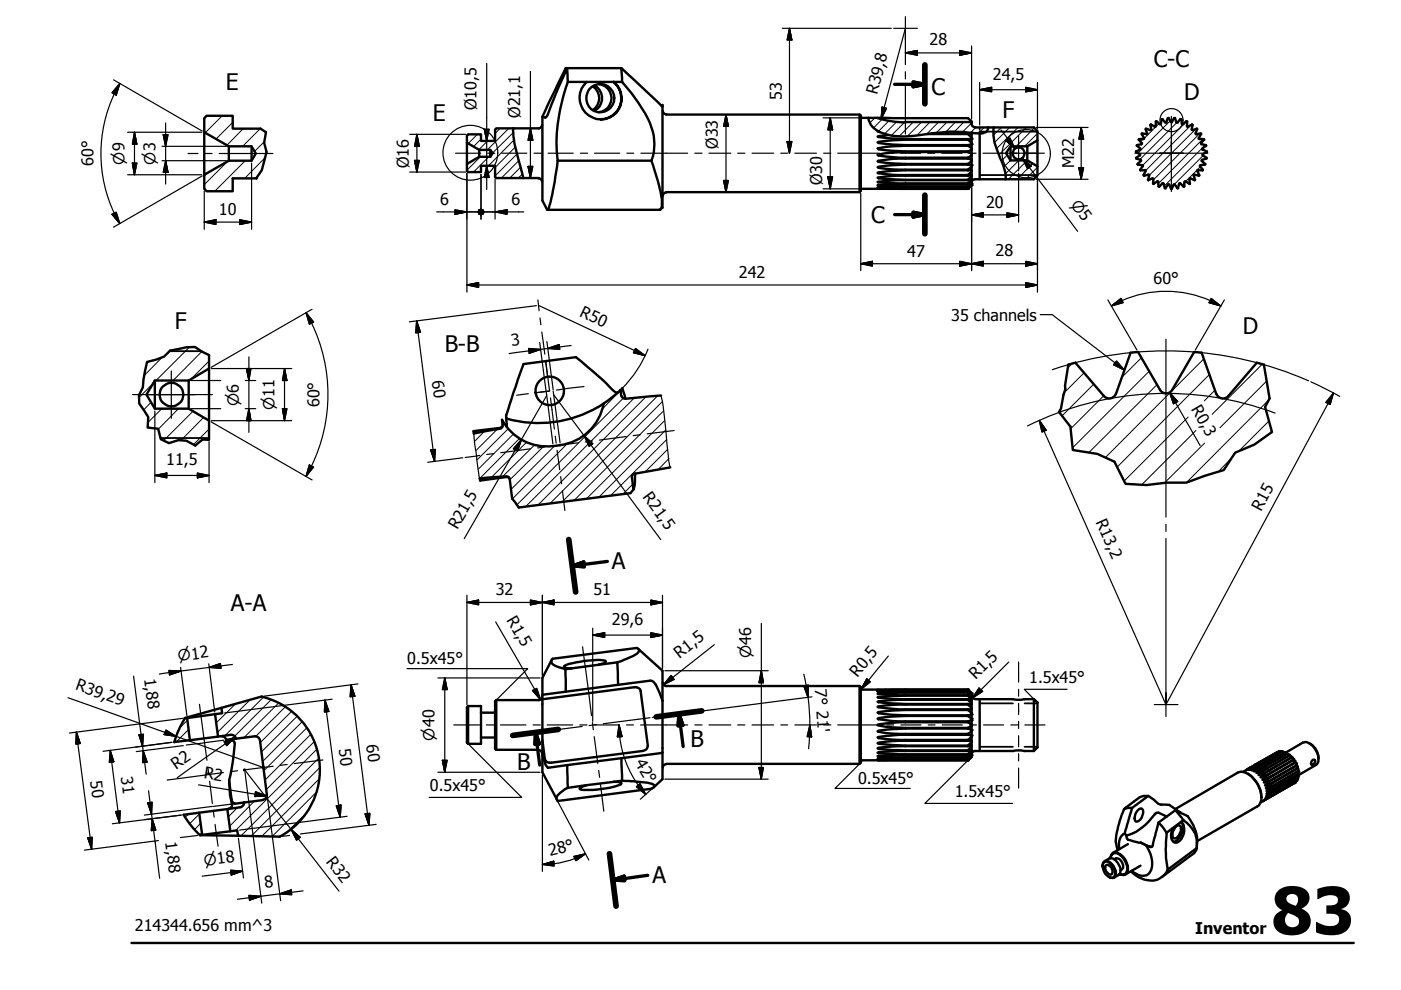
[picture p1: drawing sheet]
<svg xmlns="http://www.w3.org/2000/svg" width="297mm" height="210mm" viewBox="0 0 297 210" stroke-linecap="round" stroke-linejoin="round" font-family="sans-serif">
<defs><g id="words">
<text font-size="13.8" x="269.6" y="198.1">83</text>
<g font-size="4.8">
<text x="244.6" y="14.2">C-C</text>
<text x="47.9" y="19.1">E</text>
<text x="197.5" y="20.2">C</text>
<text x="251.1" y="21.2">D</text>
<text x="91.8" y="25.6">E</text>
<text x="212.5" y="25">F</text>
<text x="184.7" y="47.3">C</text>
<text x="37.1" y="69.8">F</text>
<text x="263.5" y="70.9">D</text>
<text x="94.3" y="74.6">B-B</text>
<text x="129.7" y="120.6">A</text>
<text x="49" y="129.5">A-A</text>
<text x="146.4" y="158.4">B</text>
<text x="109.7" y="163.2">B</text>
<text x="138.4" y="187.2">A</text>
</g>
<g font-size="3.4">
<text x="197.1" y="9.6">28</text>
<text x="210.5" y="16.9">24,5</text>
<text x="101" y="23.3" transform="rotate(-90 101 23.3)">Ø10,5</text>
<text x="165.8" y="21.1" transform="rotate(-90 165.8 21.1)">53</text>
<text x="186" y="20.1" transform="rotate(-75 186 20.1)">R39,8</text>
<text x="110.3" y="25" transform="rotate(-90 110.3 25)">Ø21,1</text>
<text x="19.8" y="35.2" transform="rotate(-90 19.8 35.2)">60°</text>
<text x="86.7" y="35.6" transform="rotate(-90 86.7 35.6)">Ø16</text>
<text x="152.2" y="31.6" transform="rotate(-90 152.2 31.6)">Ø33</text>
<text x="227.7" y="35.7" transform="rotate(-90 227.7 35.7)">M22</text>
<text x="174.3" y="39.2" transform="rotate(-90 174.3 39.2)">Ø30</text>
<text x="46.4" y="45.5">10</text>
<text x="93.3" y="43.4">6</text>
<text x="108.5" y="43.4">6</text>
<text x="209.1" y="44">20</text>
<text x="156.7" y="58.9">242</text>
<text x="192.3" y="54.4">47</text>
<text x="211.1" y="54.3">28</text>
<text x="244.5" y="60.2">60°</text>
<text x="122.7" y="67" transform="rotate(25 122.7 67)">R50</text>
<text x="201.7" y="68">35 channels</text>
<text x="108.5" y="73.3" transform="rotate(-7 108.5 73.3)">3</text>
<text x="91.6" y="80.9" transform="rotate(83 91.6 80.9)">60</text>
<text x="67.8" y="86.3" transform="rotate(-90 67.8 86.3)">60°</text>
<text x="252.5" y="86.7" transform="rotate(60 252.5 86.7)">R0,3</text>
<text x="35.2" y="98.7">11,5</text>
<text x="136.1" y="105.4" transform="rotate(54 136.1 105.4)">R21,5</text>
<text x="97" y="112.4" transform="rotate(-60 97 112.4)">R21,5</text>
<text x="232.3" y="110.6" transform="rotate(66 232.3 110.6)">R13,2</text>
<text x="267.4" y="108.5" transform="rotate(-62 267.4 108.5)">R15</text>
<text x="105.1" y="126.1">32</text>
<text x="107.3" y="131.4" transform="rotate(60 107.3 131.4)">R1,5</text>
<text x="125.9" y="126.1">51</text>
<text x="129.7" y="132.6">29,6</text>
<text x="30.5" y="143.9" transform="rotate(83 30.5 143.9)">1,88</text>
<text x="86.3" y="140.8">0.5x45°</text>
<text x="144.1" y="139.7" transform="rotate(-38 144.1 139.7)">R1,5</text>
<text x="181.8" y="143.7" transform="rotate(-51 181.8 143.7)">R0,5</text>
<text x="15.9" y="146.1" transform="rotate(20 15.9 146.1)">R39,29</text>
<text x="172.8" y="146.1" transform="rotate(86 172.8 146.1)">7°21'</text>
<text x="206.9" y="144.2" transform="rotate(-45 206.9 144.2)">R1,5</text>
<text x="218.2" y="144.8">1.5x45°</text>
<text x="71.8" y="158.8" transform="rotate(83 71.8 158.8)">50</text>
<text x="77.7" y="158" transform="rotate(83 77.7 158)">60</text>
<text x="134.6" y="161.8" transform="rotate(59 134.6 161.8)">42°</text>
<text x="19.1" y="165.6" transform="rotate(83 19.1 165.6)">50</text>
<text x="25.7" y="164.8" transform="rotate(83 25.7 164.8)">31</text>
<text x="37.3" y="163.2" transform="rotate(-35 37.3 163.2)">R2</text>
<text x="43.1" y="165" transform="rotate(9 43.1 165)">R2</text>
<text x="91.1" y="167.7">0.5x45°</text>
<text x="181.9" y="166.3">0.5x45°</text>
<text x="202.4" y="169">1.5x45°</text>
<text x="35.1" y="178.6" transform="rotate(83 35.1 178.6)">1,88</text>
<text x="69" y="182.7" transform="rotate(52 69 182.7)">R32</text>
<text x="116.6" y="181.5" transform="rotate(-14 116.6 181.5)">28°</text>
<text x="56.2" y="188.3" transform="rotate(-7 56.2 188.3)">8</text>
<text x="28.6" y="197.4">214344.656 mm^3</text>
<text x="253.4" y="198.1">Inventor</text>
</g>
<g font-size="3.2">
<text x="26.4" y="34.9" transform="rotate(-90 26.4 34.9)">⌀9</text>
<text x="33" y="34.9" transform="rotate(-90 33 34.9)">⌀3</text>
<text x="226.9" y="43.4" transform="rotate(53 226.9 43.4)">⌀5</text>
<text x="50.6" y="86" transform="rotate(-90 50.6 86)">⌀6</text>
<text x="58.2" y="87" transform="rotate(-90 58.2 87)">⌀11</text>
<text x="37.8" y="140.2" transform="rotate(-7 37.8 140.2)">⌀12</text>
<text x="159.3" y="139.5" transform="rotate(-90 159.3 139.5)">⌀46</text>
<text x="92.1" y="157" transform="rotate(-90 92.1 157)">⌀40</text>
<text x="43.4" y="183.6" transform="rotate(-7 43.4 183.6)">⌀18</text>
</g>
</g></defs>
<!-- layer: Visible (ISO) -->
<g fill="none" stroke="#000" stroke-width=".51">
<path d="M120.4 17.4a37.6 37.6 0 0 0-2.2 16.7M120.4 17.4h11.5M124.4 17.4a4.5 4.5 0 0 0 .4 7.1 4.5 4.5 0 0 0 6.8-2.2 4.5 4.5 0 0 0-1.5-4.9 4.5 4.5 0 0 1 1.4 4.9 4.5 4.5 0 0 1-4.1 3M125.7 18.3a3 3 0 0 1 0 5M126 18.1a3 3 0 0 1 1.7 2.7 3 3 0 0 1-1.7 2.7M127 17.8a3 3 0 0 1 2.7 3 3 3 0 0 1-2.7 3M131.8 14.4h-11.8l-5 10.3 .7 .2 .4-.5 1.8-4.6 2.4-5.4 .1 3M131.9 17.4a32.7 32.7 0 0 1 6.2 9.6 10.1 10.1 0 0 1 0 7.1M131.9 17.4l-.1-3 8.7 8.2M43.3 28v9.1M48.5 31v3.1M53.3 31v3.1"/>
<path d="M55.2 27.3h-5.9v-2.8h-5.5l-.5 .6v2.9l5.2 3h4.8l.9 1.5-.9 1.6h-4.8l-5.2 3v2.9l.5 .5h5.5v-2.7h5.1M99 30.3v4.5M101.6 31.8v1.4M103.9 31.8v1.4M108.8 27.2h-3.6l-.2 .3v2.4h-3v-1.4h-2.7l-.3 .2v1.6l2.6 1.5h2.3l.6 .7-.6 .7h-2.3l-2.6 1.6v1.4l.3 .3h2.7v-1.3h3v2.4l.2 .2h9M108.8 27.2v.5a45.8 45.8 0 0 0 2.1 9.7v.4M114.2 37.8a.73 .73 0 0 1 .7 .7M114.9 26.5a.73 .73 0 0 1-.7 .7h-5.4M115 24.7v17.8l1 2 .4-.5 .7-2.8 1.1-7.1M118.2 34.1h19.9M138.1 34.1l.7 2.1a20.8 20.8 0 0 1 1.5 7.6 .65 .65 0 0 1-.5 .7h-23.7M140.2 22.4l.3-.1v21.7l-.5 .4"/>
<path d="M140.5 23.5a.73 .73 0 0 0 .8 .7M141.2 24.3h41M182.2 24.3l.3 .2v16l-.3 .2zM182.5 24.8l.2 .2M182.8 25l22.4 .1 .8 .8M184.1 25a4 4 0 0 0 3.2 3.3 18.1 18.1 0 0 0 9.3 .1 29.5 29.5 0 0 1 9.8-.2 3.1 3.1 0 0 0 2.9-.5l.2-.7M186.1 25a19.9 19.9 0 0 0 5.9 .9M186.1 27.8v.1l.3 .1M188.3 28.6l-2.2 .4 3.1 .4 2.8 .1h13.2M192 25.9h14a.84 .84 0 0 0 .7 1.1M192 39.5l-5.9 .2 1.7 .1h17.4M192 39.5h13.2"/>
<path d="M196.6 28.4h8.6M197.5 28.3h7.7M205.2 29.6h-13.2l-4.2 .3-1.7 .3 1.7 .3 4.2 .3h13.2M205.2 30.9h-13.2l-4.2 .3-1.7 .3 .2 .2 1.5 .1 4.2 .3h13.2M205.2 32.2h-13.2l-4.2 .3-1.7 .3 .2 .2 4.3 .4h14.6M205.2 33.6h-14.6l-1.4 .1-3.1 .5 1.7 .3 4.2 .3h13.2M205.2 34.9h-13.2l-4.2 .3-1.7 .3 1.7 .3 2.8 .2h14.6M205.2 37.2h-14.6l-4.5 .5 1.7 .2 4.2 .2h13.2M205.2 38.2h-14.6l-4.5 .4 4.5 .3h14.6M205.2 39h-13.2l-5.9 .3 5.9 .2M205.2 39.9l-19.1 .1h5.9M205.2 28.3v.1"/>
<path d="M205.2 29.5v.1M205.2 30.8v.1M205.2 32.1v.1M205.2 33.4v.2M205.2 34.8v.1M205.2 36v.1M205.2 37.1v.1M205.2 38.1v.1M205.2 38.9v.1M205.2 39.8v.1M205.2 28.3l.8 .1M205.2 28.4l.8 .8"/>
<path d="M205.2 29.6l.8 .7M205.2 30.9l.8 .5M205.2 32.2l.8 .4M205.2 33.6l.8 .2M205.2 34.9l.8 .1M206 28.2v.2M206 36.1h-14l-4.2 .3-1.7 .3 4.5 .4h14.6M206 28.4v10.9l-.8 .7h-22.4M206 29.4l-.8 .1M206 30.6l-.8 .2M206 31.8l-.8 .3M206 33l-.8 .4"/>
<path d="M206 34.2l-.8 .6M206 35.3l-.8 .7M206 36.4l-.8 .7M206 37.1l-.8 .1M206 37.3l-.8 .8M206 37.9l-.8 .3M206 38.1l-.8 .8M206 38.5l-.8 .5M206 38.6l-.8 .9M206 39l-.8 .5M206 39.1l-.8 .7M206 39.2l-.8 .7"/>
<path d="M206.7 38a.73 .73 0 0 0-.7 .7M206.8 27h12.4l.8 .8v2l-2.2 1.2h-3.6l-.9 1.5 .9 1.5h3.6l2.2 1.3v1.9l-.8 .8h-12.4M207.7 28.3v9.7M210.7 27l-.1 1a13.2 13.2 0 0 0 1.7 6.1l.8 2.3 .1 1.6M214.2 31v3M217.8 31v3M220 29.8v5.5M240.9 32.2l.8 .5M240.9 33.6l1 .4-.7 .8M241 30.9l.8 .7-.1 .2M241.2 34.8v.1M241.2 34.9l1 .1 .1 .3"/>
<path d="M241.5 29.5l-.1 .1 .7 .9-1.1 .3v.1M241.7 32.7v.3M241.7 32.9l-.8 .5v.2M241.7 36l.1 .2M241.7 31.7l-.8 .4v.2M241.8 36.1h.9M242.3 35.3l-.6 .7M242.4 29.4l-.9 .1M242.7 36l.2 .3M242.9 27.4l.3 .8M242.9 36.3l-.5 .8M243 27.3l-.1 .1"/>
<path d="M243 27.3l.8 .3M243.1 28.4l-1-.1v.1l.5 .8-.2 .3M243.3 28.3l-.2 .2M243.4 38.1l.1 .1M243.5 37l.1 .2M243.5 37.1l-1 .2-.1-.2M243.6 37.2l-.2 .9M243.9 26.5l.1-.1 .8 .4M243.9 26.5l.2 .9-.2 .2M244.3 37.8l.2 .2M244.3 37.8l-.8 .4M244.5 38.9l.1 .1"/>
<path d="M244.5 38v.9M245 25.8v.9l-.2 .2M245.2 25.7l.7 .6M245.2 25.7l-.2 .1M245.4 38.5l-.8 .5M245.4 38.5l.2 .1M245.6 38.6v.9M245.7 39.5l.1 .1M245.8 39.5l.8-.7 .4 1M246.4 25.2l.6 .7M246.5 25.2l-.2 .1-.2 1h-.2M247 39.9h.1"/>
<path d="M247.3 25.9l-.2 .1M247.6 25.1l-.3 .8M247.8 25.1l.4 .7M247.8 25h-.2M248.2 25.9h.3M248.9 39.2l-.4 .8h-.2l-.5-.9-.7 .8M248.9 25.1l-.4 .7M249 25h.1M249.1 39.2h-.3M249.1 25.1l.3 .8 .3 .1M249.1 39.2l.5 .7M249.8 39.9h-.2"/>
<path d="M250.3 38.9l.6 .6M250.3 25.2l-.6 .7M250.3 38.9l-.3 .1-.3 .8M250.3 25.2l.1 .1 .2 1h.2M251.4 38.5l-.3 .1v.9l-.2 .1M251.4 38.5l.8 .5M251.5 25.7l-.7 .6M251.6 25.7l.1 .1M251.7 25.8v.9l.2 .2M252.3 38.9l-.1 .1M252.4 37.8l-.2 .2 .1 .9M252.4 37.8l.9 .4 .1-.1"/>
<path d="M252.9 26.5l-.2 .9 .2 .2M252.9 26.5l-.2-.1-.8 .4M253.1 37.2l.3 .9M253.2 37l-.1 .2M253.3 37.1l.9 .2 .1-.2M253.5 28.3l.2 .2M253.7 27.3l-.8 .3M253.8 27.3l.1 .1M253.8 27.4l-.3 .8M253.9 36.3l.4 .8M254 36l-.2 .3M254 36.1h1"/>
<path d="M254.2 29.3l.1 .2M254.3 29.4l.9 .1M254.5 35l-.1 .3 .6 .7M254.6 28.3l-.9 .1M254.6 28.3l.1 .1M254.6 28.4l-.4 .8M254.7 30.3l.1 .3 .9 .2M254.8 34.1l.8 .7-.1 .1M255 32.9l.8 .5M255 31.7l.8 .4M255 32.7v.3M255 36v.2"/>
<path d="M255.3 29.5v.1M255.3 29.6l-.7 .7M255.5 34.9l-.9 .1M255.7 30.8v.1M255.7 30.9l-.7 .6v.3M255.8 32.2l-.8 .5M255.8 33.4v.2l-1 .3v.3M255.9 32.1v.2M141.2 40.7h41M141.3 40.8a.73 .73 0 0 0-.8 .7M182.7 40l-.2 .3M44.3 75.3v2.8l-4.3 2.6h-7.2l-1.7 3 1.7 2.9h7.2l4.3 2.6v4.1"/>
<path d="M44.3 78.1v11.1M228 76.9l6.1 7.1M228.1 76.9l-1.6 .4-.7 4.5M239.7 74.8l-3.1 8.7M241.3 74.6l4.6 8M241.3 74.6l-1.6 .2M32.8 80.7v5.9M40 80.7v5.9M106.6 90.4l-.5 .3-5.7 .7 .1 .5 5.4-1a.77 .77 0 0 0 .7-.9l-.2-1a11.1 11.1 0 0 0 12.4 5.4M107.3 88.7l.1 1.8M128 85.6a10.8 10.8 0 0 1-9.2 8.8M128 85.6l-1.2 .7"/>
<path d="M131.1 83.2a.84 .84 0 0 1-1.1-.4 81.9 81.9 0 0 0-7.9-7.1l-11.1 1.5-3.2 9.6a2.04 2.04 0 0 0-.4 1.8l-.1 .1a24.7 24.7 0 0 0 19.5-2.4M131.6 82.7l-3.6 2.8M131.6 82.7l.1 1.2a.89 .89 0 0 0 .9 .7l7.5-.7M131.6 82.7l.4-.4 .6 2.2M142.1 99.1l-7.5 1.3a.67 .67 0 0 0-.6 .9l.3 2.5M225 86.5l-.5 .8M225.5 83.7l-.5 2.8M236.6 83.5a1.49 1.49 0 0 1-2.6 .5M245.9 82.7a1.49 1.49 0 0 0 2.6 0M248.5 82.6l4.7-8 1.2 .1 .4 .1 3.1 8.7M257.9 83.5a1.49 1.49 0 0 0 2.5 .5M260.4 84l6-7.1 1.6 .4 1.2 7.2"/>
<path d="M107.9 101.3l-.5-.2-5.6 .8-.1-.5 5.6-.4a.67 .67 0 0 1 .8 .6l.5 4.1 1.4 1.9 23.7-3 .6-.8M134.7 100.4l-.1 2.5-.3 .9M117 139.9l-2 3.8v3.7M135.3 137.6l5.2 4.6v23l-1.9 1.8M39.2 152.3a19.7 19.7 0 0 0-2.3 5.1M39.7 152.2l.6 4.7-3.3 .4M45.6 151.4l-5.9 .8M46.2 156.2l-5.9 .7M46.9 156.1a1.17 1.17 0 0 1 1.1 .8M46.9 150.1l-7.7 2.1h.5M48 156.9a1.71 1.71 0 0 1 1.7 .5l-.3 3.8-.8 4.3M48.9 155.8a.98 .98 0 0 1 1.1 .8"/>
<path d="M54 156.1l-6 .8M54 156.1a.98 .98 0 0 1 1.1 .9M55.1 156.9l1.5 11.6M55.4 147.7a16 16 0 0 1 12.3 13.5 16 16 0 0 1-8.4 16.2M55.5 147.7l-8.6 2.4 .2 1.1-1.5 .2 .6 4.8 2.7-.4M99.3 149.7v8M99.3 149.7l-.3 .3v7.5l.3 .2M99.3 149.7h2.7v8h-2.7M102 156.4h3M102 151.1h3M105.2 148.4v10.6M105.2 148.4l-.2 .3v10l.2 .3"/>
<path d="M105.2 159h9M114.2 159a.73 .73 0 0 1 .7 .8M114.9 147.7a.73 .73 0 0 1-.7 .7h-9M115 147.4l22.9-3.1a1.47 1.47 0 0 1 1.2 .9l1.4 3.4M115 148.2l19.5-2.5a1.19 1.19 0 0 1 1.3 .8l1.6 11.6a1.14 1.14 0 0 1-1.2 1.1l-19.3 2.5a1.14 1.14 0 0 1-1.4-.8l-.5-4zM115 147.4v.8M115 156.9v6.8l3.1 5.9M121.2 141.7l-1.3 .2M126.9 140.9l1.1-.3 .5-.3-.1-.2a17.6 17.6 0 0 0-8.8 1.2v.1l.5 .2 1.1 .1M126.9 140.9l-5.7 .8M130.9 140.4l-4 .5M131.1 145.2l-.2-4.8 1.5-.5a6.6 6.6 0 0 0 3.1-1.8l-.1-.5-.4-.2-17.8 2.3a1.08 1.08 0 0 0 .9 1.6l1.8 .6 .1 4.8"/>
<path d="M140.5 159.5l-8.7 1.3M140.5 144.7a.73 .73 0 0 0 .8 .8M141.2 145.5h41M182.2 145.5l.3 .2v16l-.3 .3zM182.5 146l.2 .2M182.8 146.2h22.4M192 146.2l-5.9 .1 5.9 .1M192 146.4l-5.9 .2 3.1 .2h16M192 146.4h13.2M205.2 154.5h-13.2l-4.2 .2-1.7 .3 1.7 .4 2.8 .2h14.6M205.2 155.8h-14.6l-4.4 .4-.1 .2 1.7 .3 2.8 .2h14.6M205.2 157.1h-14.6l-2.8 .2-1.7 .3 3.1 .4 2.8 .1h13.2"/>
<path d="M205.2 158.2h-14.6l-4.5 .5 3.1 .3 16 .1M205.2 159.2h-14.6l-2.8 .2-1.7 .2 4.5 .3h14.6M205.2 146.8h-14.6l-4.5 .3 4.5 .3h14.6M205.2 147.5h-13.2h-2.8l-3.1 .4 4.5 .3h14.6M205.2 148.4h-14.6l-4.4 .3-.1 .1 1.7 .3 4.2 .2h13.2M205.2 149.4h-14.6l-2.8 .2-1.7 .3 4.5 .5h15.4M205.2 150.5h-13.2l-4.2 .3-1.7 .3 1.7 .3 4.2 .3h13.2M205.2 151.8h-13.2l-4.2 .3-1.7 .3 3.1 .5h1.4h14.6M205.2 146.2l.8 .8v.2M205.2 153.1h-14.6l-4.5 .6 1.7 .4 4.2 .2h13.2M205.2 154.5l.8 .3M205.2 155.8l.8 .1"/>
<path d="M205.2 146.2l.8 .8-.8-.6M205.2 146.4l.8 .8M205.2 146.8l.8 .6M205.2 146.8l.8 .9M205.2 147.4l.8 .5M205.2 147.5l.8 .9M205.2 148.2l.8 .4M205.2 148.4l.8 .7M205.2 149.3l.8 .1M205.2 149.4l.8 .7M205.2 150.5l.8 .7M205.2 151.8l.8 .6"/>
<path d="M205.2 146.8h.1M205.2 147.4v.1M205.2 148.2v.2M205.2 149.3v.1M205.2 150.4v.1M205.2 151.7v.1M205.2 152.9v.2M205.2 154.3v.2M205.2 155.6v.2M205.2 156.9v.2M205.2 158.1v.1M205.2 159.1v.1"/>
<path d="M205.2 159.9v.2M205.2 153.1l.8 .5M206 153.6v.3M206 147.2v6.4M206 153.9v6.6l-.8 .7M206 155.1l-.8 .5M206 156.2l-.8 .7M206 157l-.8 .1M206 157.3l-.8 .8M206 158l-.8 .2M206 158.3l-.8 .8M206 158.9l-.8 .3"/>
<path d="M206 159.1l-.8 .8M206 159.6l-.8 .5M206 159.7l-.8 .9M206 151.5l-.8 .2M206 152.7l-.8 .2M206 153.9l-.8 .4M206 147.5a.73 .73 0 0 0 .7 .7M206.7 159.2a.73 .73 0 0 0-.7 .8M206.8 148.2h8l.7 .2 3.7-.2M206.8 159.2h8l.7-.1 3.7 .1M207.7 148.2v11M219.2 148.2l.8 .7v9.6l-.8 .7"/>
<path d="M219.2 148.2v11M271.1 159.4l-6.6 3.8 2.3-1.2M271.3 159.4h-.2l-6.9 3.9 6.6-3.8M271.5 159.3l-4.7 2.7M271.5 159.3l.3 .1M272 159.4l-5.2 2.9-1.9 .9 1.9-1.2M272 159.4l-5.2 2.9-1.4 1.1 7.1-3.9M272 159.4l.4 .1M272.5 159.5l-4.7 2.7-1.9 1.3 1.8-.7 5.2-3M272.5 159.5l.4 .3M272.5 159.6l3.7-2.1a2.57 2.57 0 0 1 2.9 1.8l.4 1.3a1.41 1.41 0 0 1-.5 1.6l-3.7 2.2M272.9 159.8l.4 .3"/>
<path d="M272.9 159.8h.1M272.9 159.8l-5.1 3-1.4 1.1 2.3-1.1 4.7-2.6M277.6 157.6a3.7 3.7 0 0 1 1.9 3.3M42.4 177.1l8.1 .1M42.9 177l-.7-4.7-3.3 .5a19.8 19.8 0 0 0 3.5 4.3M42.9 177l-.5 .1M48.2 171.5l-6 .8M48.6 165.5l.5 4.3 .5 .5 6.1-.7M48.6 165.5l.2 3.1 .3 1.8a.8 .8 0 0 1-.6 1.1M48.8 176.2l-5.9 .8M51.8 170.1a.98 .98 0 0 1-.9 1.1l-2.7 .3 .6 4.7 1.5-.1 .2 1.1 8.8 .2M56.6 168.5a.98 .98 0 0 1-.9 1.1"/>
<path d="M115 160.1l.7 2.1 .5 .6 4.1-.6M120.3 162.2l.1 4.8M130.1 165.8l1.5 .1 .2 .3a15.7 15.7 0 0 1-7.7 1.3 1.15 1.15 0 0 1-1.2-.3l1.5-.7M130.1 165.8l-9.7 1.2M131.8 160.8l.1 4.7M131.8 160.8l-11.5 1.4M131.9 165.5l2 .1a13.3 13.3 0 0 1 4.7 .8l.1 .3-.1 .2-.5 .3-19.9 2.6a1.13 1.13 0 0 1 .5-1.7l1.7-1.1M131.9 165.5l-1.8 .3M141.2 162h41M141.3 162a.73 .73 0 0 0-.8 .8M182.7 161.3l-.2 .2M182.8 161.2h22.4"/>
<path d="M205.2 160.1h-14.6l-4.5 .2 3.1 .3h16M205.2 160.6h-13.2l-5.9 .3 3.1 .1h16M205.2 161.1h-19.1l19.1 .1M205.2 160.6h.1M205.2 161v.1M206 160.1l-.8 .5M206 160.2l-.8 .8M206 160.4l-.8 .7M206 160.4l-.8 .8M238.3 171.5l2.2-1.6a2.8 2.8 0 0 1 3.3-1l.9 .7a2.03 2.03 0 0 0 1.6 1l1.6 .1 2.5 1.7M238.5 176.7a2.87 2.87 0 0 0-1.2 3.4M238.5 176.7l1.5-5.4h-.9l-.8 .2-1.1 3.4a7.8 7.8 0 0 0-.2 5.3"/>
<path d="M238.8 177.1l.1 .5 .2 .4 2.8 .7M239.1 179l-3.1 1.8M241.4 171.6l.5-.2 .3 .1a2.13 2.13 0 0 1-1.2 2.7 1.02 1.02 0 0 1-.3-1.4zM241.9 178.7l1.6 .7 .7 .1M241.9 178.7l1.1 .5M243 179.2a5.6 5.6 0 0 1 .7 5.9 2.12 2.12 0 0 1-2.8 .2l-.9-.7M243.5 168.8l-3.5 2.5M247.3 176.6v1.2a20.6 20.6 0 0 0 .3 6.6M247.3 176.6l-.7-1.2-1-1-1.3 5-.3 .2-1-.4M247.4 173.1l-1.8-.8-.5 .1a12.4 12.4 0 0 1-6.2 4.7l-.4-.4M249.2 171.5l13.2-7.7a3.2 3.2 0 0 1 3.7 1.7 5.4 5.4 0 0 1 1.2 4.6l-.4 .7-13.1 7.5M249.2 171.8l-3.6 2.6"/>
<path d="M249.3 175.3a.57 .57 0 0 1 .7-.3 .57 .57 0 0 1 .4 .7 1.91 1.91 0 0 1-1.5 2.1 1.41 1.41 0 0 1 0-1.9zM250.4 174.3a2.46 2.46 0 0 1 .3 3.2l-.4 .7a1.07 1.07 0 0 1-1.4 .4 1.07 1.07 0 0 1-.6-1.2l.3-1.8M250.4 174.3l.2 .2a2.84 2.84 0 0 1-.5 3.1l-.8 .7-.5 .2M250.4 174.3l-3.1 2.3M250.9 173.9l-1.7-2.1 1.1 .5a3.3 3.3 0 0 1 2.3 2 7.6 7.6 0 0 1 1.1 5.4M250.9 173.9a6 6 0 0 1 2.8 5.9M250.9 173.9l-.5 .4M253.7 179.8l-.5 1.1-6.9 5.1M253.7 179.8l-6.1 4.6M264.5 164.1a6.2 6.2 0 0 1 3 5M265.2 162.7l-1.7 1M267.9 169.8l-.6 .4"/>
<path d="M268.5 167.7l1.6-1.2 5.2-3v.6l-4.7 2.7-1.5 .7zM273.3 160.1l.4 .3M273.4 160.2l-5.2 3-1.4 1.1 2.3-1 4.7-2.7M273.4 160.2l.3 .2M273.7 160.4l.1 .2M273.8 160.6l-5.1 3-1.4 1.2 1.7-.7 5.2-3M273.8 160.6l.3 .2M273.8 160.6h.1M273.8 160.5l.3 .3M274.1 160.8l.1 .3M274.2 161.1l.2 .2M274.2 160.9l.2 .4"/>
<path d="M274.3 161.1l-5.3 3.1-1.3 1.1 2.2-.9 4.7-2.8M274.4 161.3l.2 .2M274.6 161.7l-5.7 3.4-.9 .8 1.7-.6 5.1-3M274.6 161.5v.2M274.6 161.7l.2 .1M274.6 161.5l.2 .3M274.8 161.8v.5M274.8 165.8l-7 4 6.6-3.8M274.8 165.6v.2M274.8 162.3h.1M274.8 162l.2 .4M274.9 162.3l-5.7 3.3-1 .9 1.7-.7 5.2-3"/>
<path d="M274.9 162.3l.1 .1M275 162.4l.1 .1M275 165.5l-6.9 4.1 6.7-3.8M275.1 163l-5.7 3.3-1 .9 2.2-1 4.7-2.7M275.1 162.5v.5M275.1 165.2l-.1 .3M275.1 162.5l.1 .4M275.2 162.9l.1 .6M275.2 165.1l-5.2 3-1.6 1.2 6.6-3.8M275.2 162.9l-.1 .1M275.2 164.7v.4M275.3 164.6l-4.7 2.8-2.1 1.4 6.7-3.7"/>
<path d="M275.3 163.5h.1M275.3 163.6v.5M275.3 164.1l-5.2 3-1.6 1.2 1.6-.7 5.2-3M275.3 164.1v.5M278.4 161.1h.3a.66 .66 0 0 1 0 .7 .66 .66 0 0 1-.7 .3l.1-.6zM233.7 183.6a.94 .94 0 0 1 .6-1 .94 .94 0 0 1 1.1 .3 2.39 2.39 0 0 1 .9 3.1l-.5 .2-.7-.3M234.1 182.9a1.14 1.14 0 0 1 1.5 .5 2.06 2.06 0 0 1 .6 2.6 1.79 1.79 0 0 1-2.3-1.6 1.28 1.28 0 0 1 .2-1.5zM234.2 182.6l.9-.6a2.15 2.15 0 0 1 2.3 1.7l.2 .8a.97 .97 0 0 1-.4 1l-1 .6M234.4 183.5a1.22 1.22 0 0 1 1.4 1.6v.2a.79 .79 0 0 1-1.2-.5l-.3-.6zM235.8 181a1.27 1.27 0 0 1 1.9 .3 3.4 3.4 0 0 1 1.2 3.9 1.13 1.13 0 0 1-1.5 .1 1.15 1.15 0 0 0 1.2-.1 1.15 1.15 0 0 0 .4-1.2 3.4 3.4 0 0 0-2.7-3.1 .97 .97 0 0 0-.8 1.1zM236.3 182.2a1.02 1.02 0 0 1 1.6 .6l.2 .6a.82 .82 0 0 1-.5 1.1M241.8 183.6l-3.2 1.8"/>
<path d="M247.6 184.4a4 4 0 0 1-5.7 1.8l-1-.6-1.1-.8"/>
<circle cx="127.2" cy="20.8" r="2.99"/>
<circle cx="216" cy="32.5" r="1.24"/>
<circle cx="36.3" cy="83.6" r="2.51"/>
<circle cx="116.6" cy="82.9" r="3"/>
</g>
<g fill="#000">
<circle cx="205.2" cy="39.5" r=".25"/>
<circle cx="206" cy="28.2" r=".25"/>
<circle cx="206" cy="29.4" r=".25"/>
<circle cx="206" cy="35" r=".25"/>
<circle cx="206" cy="39.3" r=".25"/>
<circle cx="206" cy="30.6" r=".25"/>
<circle cx="206" cy="39" r=".25"/>
<circle cx="205.2" cy="40" r=".25"/>
<circle cx="205.2" cy="146.2" r=".25"/>
<circle cx="205.2" cy="146.4" r=".25"/>
<circle cx="206" cy="152.7" r=".25"/>
<circle cx="206" cy="147" r=".25"/>
<circle cx="206" cy="151.5" r=".25"/>
<circle cx="206" cy="152.4" r=".25"/>
<circle cx="206" cy="155.9" r=".25"/>
<circle cx="206" cy="147.4" r=".25"/>
<circle cx="206" cy="154.8" r=".25"/>
<circle cx="205.2" cy="161.2" r=".25"/>
<circle cx="206" cy="160.1" r=".25"/>
<circle cx="273.3" cy="160.1" r=".25"/>
<circle cx="273.8" cy="160.5" r=".25"/>
<circle cx="274.2" cy="160.9" r=".25"/>
<circle cx="274.4" cy="161.3" r=".25"/>
<circle cx="274.4" cy="166" r=".25"/>
<circle cx="274.8" cy="161.8" r=".25"/>
<circle cx="275.3" cy="163.6" r=".25"/>
</g>
<!-- layer: Visible Narrow (ISO) -->
<path d="M207.7 37.1h12.3M207.7 27.9h12.3M35.9 74.5h6.8M34 92.9h10.3M207.7 158.3h7.1M207.7 149.1h7.1M217.2 158.3h2.8M217.2 149.1h2.8" fill="none" stroke="#000" stroke-width=".38"/>
<!-- layer: Hidden (ISO) -->
<path d="M207.7 27v.5M207.7 27.8v.5" fill="none" stroke="#000" stroke-width=".38"/>
<!-- layer: Break Line (ISO) -->
<path d="M55.2 27.3l1.2 .7-.4 2.3 .5 1.9-1 3.9-1.1 1.7M44.3 75.3l-1.4-.7-1.6-1h-1.8l-3.4 .7-1.3 1.3-1.7 .6-1.9 .5-.8 3.8-.1 1.6-.8 1.7v1.8l1.9 2.8-.1 2.2 2.2 .3 .6 2.2 1.7 .9 2-.7 1.7 .1 1.9 1.1 1.5-1.3 1.4 .1M225.8 81.8l.1 .7-.4 1.2M269.2 84.5l-1 1.8 1.5 5.3-3.8 2.7-4 1.7-2.4 3.7-4 1.2-4 1.4h-4.2l-4.2 .5-4.5-.2-2.3-4.7-3.6-1.7-5.2-.8-.6-4.9-2.4-3.2" fill="none" stroke="#000" stroke-width=".51"/>
<!-- layer: Section Line (ISO) -->
<path d="M196.1 13.8v8.2M196.1 41.4v8.2M120.6 114.4l1.4 11.1M118.4 154.7l-9.7 1.2M148.8 150.7l-9.7 1.3M129.2 181l1.4 11.1" fill="none" stroke="#000" stroke-width="1.2"/>
<path d="M189.7 17.9h6.4M193.6 17.4l2.5 .5-2.5 .5zM189.7 45.5h6.4M193.6 45l2.5 .5-2.5 .5zM121.3 120l2.5-.8 .1 1zM128.8 119l-7.5 1M113.5 155.3l.9 2.4-1 .1zM113.5 155.3l.9 6.9M144 151.4l.8 2.4-1 .1zM144 151.4l.8 6.9M129.9 186.6l2.4-.8 .2 .9zM137.4 185.6l-7.5 1" fill="none" stroke="#000" stroke-width=".7"/>
<path d="M193.6 18.4l2.5-.5zM193.6 17.4l2.5 .5-2.5 .5zM193.6 46l2.5-.5zM193.6 45l2.5 .5-2.5 .5zM121.3 120l2.5-.8zM121.3 120l2.5-.8 .1 1zM113.5 155.3l.9 2.4zM113.5 155.3l.9 2.4-1 .1zM144 151.4l.8 2.4zM144 151.4l.8 2.4-1 .1zM129.9 186.6l2.4-.8zM129.9 186.6l2.4-.8 .2 .9z" fill="#000" stroke="#000" stroke-width=".7"/>
<!-- layer: Detail Boundary (ISO) -->
<g fill="none" stroke="#000" stroke-width=".25">
<circle cx="99.7" cy="32.4" r="5.8"/>
<circle cx="217.6" cy="32.6" r="5.1"/>
<circle cx="248.4" cy="25.5" r="2.44"/>
</g>
<!-- layer: Title (ISO) -->
<path d="M27.9 199.9h259.1" fill="none" stroke="#000" stroke-width=".51"/>
<!-- layer: Hatch (ISO) -->
<g fill="none" stroke="#000" stroke-width=".21">
<path d="M47.1 24.5l-3.6 3.7M48.3 34.2l-5 5M49.3 25.9l-3.5 3.6M51.6 27.3l-3.5 3.5M52 34.1l-6.5 6.4M55.2 27.3l-3.8 3.7M56.1 30l-2.1 2.1M56.2 33.4l-4.3 4.4M99.4 28.5l-.4 .4M101.2 28.5l-1.9 2M101.9 33.2l-2.9 2.9M102 29.5l-1.6 1.6"/>
<path d="M103.4 29.9l-1.9 1.8M103.6 33.2l-3.2 3.3M106 27.2l-1 1.1M107.9 27.2l-4.6 4.6M108.8 28.1l-4.4 4.4M109 29.7l-5.4 5.5M109.2 31.2l-4.2 4.3M109.6 32.7l-4.6 4.6M110 34.1l-3.7 3.7M110.4 35.5l-2.3 2.3M110.7 36.9l-.8 .9M185.5 25l-1.1 1.1"/>
<path d="M187.1 25.2l-1.9 1.9M188.5 25.6l-2.3 2.2M190.1 25.8l-2.6 2.6M191.8 25.9l-2.8 2.8M193.6 25.9l-3 3M195.4 25.9l-3 3M197.2 25.9l-2.8 2.8M199 25.9l-2.6 2.6M200.8 25.9l-2.3 2.3M202.6 25.9l-2.1 2.1M204.3 25.9l-1.9 2M206 26.1l-1.9 1.9"/>
<path d="M206.9 27l-1.2 1.2M208.7 27l-1.3 1.3M212.3 27l-1.7 1.7M213.6 32.9l-1.3 1.2M214.1 27l-3.2 3.2M214.2 34l-1.4 1.4M215.8 27l-4.5 4.5M216 34l-2.8 2.9M217.6 27l-5.8 5.9M217.8 34l-4 4M218.9 34.6l-3.3 3.4M219.3 27.1l-3.8 3.9"/>
<path d="M220 37.2l-.8 .8M220 35.5l-2.6 2.5M220 28.3l-2.8 2.7M241.2 30.8h-.2M242.4 29.4l-.6 .7M245.7 26.2l-3.1 3.2M246.5 25.4l-.2 .3M248.1 25.6l-6.9 6.9M248.8 39.3l-.6 .5M249.5 26l-7.8 7.8M251.1 38.7l-.5 .6M251.6 25.8l-9.3 9.3"/>
<path d="M252.7 26.4l-9.9 9.8M253.6 27.3l-10 9.9M254.3 28.4l-9.8 9.7M254.5 35.3l-3.1 3.2M255 29.5l-9.4 9.4M255.1 33l-6.1 6.1M255.3 34.6l-.4 .4M255.5 30.8l-8.7 8.7M255.8 32.2v.1M49.3 40.4l-.2 .1M34.4 75.7l-3.8 3.9M40.1 73.6l-7 7.1"/>
<path d="M42.8 74.5l-6.1 6.2M44.3 76.6l-3.7 3.7M227.3 77.1l-.9 .9M229.9 79l-4.3 4.3M242 75.9l-4.2 4.1M243.6 78.7l-16.2 16.3M255.2 76.1l-20.8 20.9M256.4 79.4l-19.5 19.6M267.6 77.3l-10.6 10.6M32 85.3l-1.5 1.6M32.5 81.3l-3 3M34.3 86.6l-2.9 3"/>
<path d="M37.8 86.6l-4.2 4.4M41 87.2l-6.3 6.2M43.2 88.5l-4.8 4.9M44.3 91l-3.3 3.3M102.7 91.5l-2 2M105.4 91l-4.4 4.5M106.8 89.6l-.2 .2M107.8 90.9l-6.6 6.5M108.9 92l-7.4 7.4M110.2 92.9l-8.5 8.5M111.7 93.7l-7.6 7.6M113.3 94.3l-6.7 6.7"/>
<path d="M115.3 94.7l-7.2 7.1M117.6 94.5l-9.3 9.3M120.3 94l-11.7 11.8M131.6 82.8l-3.9 3.9M132.1 84.4l-22.5 22.6M134.5 84.4l-23.1 23M137 84.1l-23 23M139.4 83.9l-22.8 22.9M140.3 85.3l-21.1 21.1M140.6 87.2l-18.9 18.9M140.8 89.3l-16.5 16.5M141.1 91.2l-14.2 14.2"/>
<path d="M141.4 93.2l-11.9 11.9M141.6 95.2l-4.8 4.8M141.9 97.2l-2.4 2.4M231.9 81.4l-6.7 6.8M234 83.9l-7 7M245.3 81.6l-14.4 14.3M251.9 88.4l-13.6 13.6M253.6 91.3l-11.5 11.5M255.4 94l-8.5 8.4M257.6 82.7l-2.3 2.3M260.9 97.3l-2.6 2.7M268.5 80.8l-9.9 9.9"/>
<path d="M269 84.8l-17.5 17.5M269 89.3l-6.4 6.4M134.1 102.7l-2 2M39.8 152.7l-1.6 1.6M40 154.7l-2.7 2.6M40.3 156.7l-.4 .2M49.9 149.3l-4.1 4M53 148.4l-6.9 6.9M55.9 147.8l-8.2 8.2M57.5 148.3l-7.8 7.8M59.1 149l-7.3 7.4M60.5 149.8l-6.3 6.3"/>
<path d="M61.8 150.8l-6.6 6.7M63 151.9l-7.6 7.5M64.1 152.9l-8.4 8.6M65.1 154.3l-9.2 9.1M65.9 155.7l-9.7 9.7M66.7 157.2l-10.2 10.2M67.2 158.8l-17.2 17.3M40 172.6l-.7 .7M42.3 172.6l-2 2M42.5 174.5l-1.2 1.4M42.8 176.6l-.4 .4M50.4 171.2l-2 2"/>
<path d="M54 169.8l-5.3 5.4M65.2 172.2l-4.3 4.2M67.1 167.9l-9.4 9.5M67.6 160.7l-16.5 16.6M67.8 165.1l-12.3 12.2M67.8 162.7l-14.5 14.6"/>
</g>
<!-- layer: Sketch Geometry (ISO) -->
<path d="M115.7 76.6l.8 6.3-3 .4M223.1 78.4a75 75 0 0 1 54.4 2.4M100.4 91.4l.2 2.4 1.1 8.1M140.1 83.9a106.9 106.9 0 0 1 1.6 13.4l.4 1.8M270.3 87.6a66 66 0 0 0-52.4 2.7M86.3 141.8h25.6l-6.7 6.6M99.3 157.7l11.3 11.4h-19.6M226.3 146.1h-9.1l2.1 2.3M182.2 162l-5.2 5.2h16M205.4 161.1l-9.3 9.2h18.6" fill="none" stroke="#000" stroke-width=".25"/>
<g fill="none" stroke="#000" stroke-width=".51">
<circle cx="51.8" cy="163.3" r=".1"/>
<circle cx="55.8" cy="162.8" r=".1"/>
</g>
<!-- layer: Centerline (ISO) -->
<g fill="none" stroke="#000" stroke-width=".25">
<path d="M39.9 32.5h2.1M43.5 32.5h1.5M46.5 32.5h11.3M96.6 32.5h5.3M103.4 32.5h1.5M106.4 32.5h5.3M113.2 32.5h1.5M116.2 32.5h5.3M123.1 32.5h1.5M126 32.5h5.4M132.9 32.5h1.5M135.9 32.5h9.9"/>
<path d="M147.3 32.5h1.5M150.3 32.5h4.6M156.4 32.5h1.5M159.4 32.5h4.6M165.5 32.5h1.5M168.5 32.5h4.6M174.6 32.5h1.5M177.6 32.5h8.8M188 32.5h1.5M190.9 32.5h4.3M196.7 32.5h1.5M199.7 32.5h4.3"/>
<path d="M205.4 32.5h1.5M208.4 32.5h4.3M214.2 32.5h1.4M217.2 32.5h4.2M114 63.6l.3 2.3M114.5 67.4l.2 1.5M114.9 70.4l.6 4.7M115.7 76.6l.4 3.1M101.1 96.7l-2.5 .3M101.7 96.6l-.7 .1M104.6 96.2l-1.4 .2M112 83.5l-2.5 .3"/>
<path d="M112.5 95.2l-6.3 .8M115.4 94.8l-1.4 .2M116.5 82.9l-3 .4M116.7 84.4l.8 6.6M117.7 92.5l.2 1.5M118.1 95.5l.6 4.1M122.6 93.9l-5.7 .7M123.8 82l-5.8 .7M125.6 93.5l-1.5 .2M132.8 92.6l-5.7 .7M135.8 92.2l-1.6 .2M142.9 91.3l-5.7 .7"/>
<path d="M118.9 101.1l.2 1.5M119.3 104l.5 4.2M123.5 137.1l1.9 14.6M42.3 149.3l1.6 11.9M96.2 153.7h5.5M103.1 153.7h1.5M106.1 153.7h5.4M113 153.7h1.6M116 153.7h5.4M122.9 153.7h1.6M123.4 154l-9.9 1.3M125.6 153.2l.2 1.5"/>
<path d="M125.9 153.7h5.4M126 156.2l.7 5.7M126.4 153.6l-1.5 .2M132.8 153.7h1.5M135.8 153.7h10M137.8 152.2l-9.9 1.3M147.3 153.7h1.5M150.3 153.7h4.6M156.4 153.7h1.5M159.4 153.7h4.6M165.5 153.7h1.5M168.5 153.7h4.6"/>
<path d="M174.6 153.7h1.5M177.6 153.7h8.9M188 153.7h1.5M191 153.7h4.3M196.8 153.7h1.4M199.8 153.7h4.2M205.5 153.7h1.5M208.5 153.7h4.3M214.3 153.7h1.5M216 140.4v4.2M216 146.1v1.5M216 149.1v2.4"/>
<path d="M216 152.9v1.6M216 156v2.3M216 159.8v1.5M217.3 153.7h4.3M44.1 162.7l.2 1.5M44.4 165.6l.6 4.7M45.2 171.8l.2 1.5M45.6 174.8l.6 4.6M47.4 163.8l-12 1.6M50.4 163.4l-1.6 .2M57.9 162.5l-6.1 .7M60.9 162.1l-1.5 .2"/>
<path d="M68.5 161.1l-6.1 .8M126.9 163.4l.2 1.4M127.3 166.3l.7 5.7M216 162.8v4.3"/>
</g>
<!-- layer: Dimension (ISO) -->
<g fill="none" stroke="#000" stroke-width=".25">
<path d="M24.1 16.9l18.8 10.9M24.2 19.9a29.7 29.7 0 0 0 0 25.3M25.4 17.7l-.8 2.5-.9-.5zM25.4 17.7l-1.2 2.2M103.2 13.4v26.8M112.5 15.1v22.7M165.9 6h23.1M167.4 6l.5 2.5h-1zM167.4 6v26.5M192 11.2l2.5-.5v1zM192 11.2h14M192 6l-5.2 19.2"/>
<path d="M203.5 10.7l2.5 .5-2.5 .5zM206 9.8v15.4M207.7 19l2.5-.5v1zM207.7 19h12.3M207.7 17.5v9M217.5 18.5l2.5 .5-2.5 .5zM220 17.5v9.8M27.1 28h15.7M27.1 37.1h15.7M28.1 34.6h.9l-.5 2.5zM28.5 28l.5 2.6h-.9zM28.5 28v9.1"/>
<path d="M34.4 34.1h13.6M34.4 31h13.6M34.6 28.5h1l-.5 2.5zM35.1 34.1l.5 2.4h-1zM35.1 26.1v12.9M42.9 37.3l-18.8 10.9M53.3 34.6v14M86.9 36.5h11.8M86.9 28.5h11.8M87.9 34h1l-.5 2.5zM88.4 28.5l.5 2.5h-1zM88.4 28.5v8"/>
<path d="M99 36.7v25.2M102 37v9.5M102.7 27.4h1l-.5 2.5zM103.2 35.2l.5 2.4h-1zM105 38v8.5M112 35.3h1l-.5 2.5zM112.5 27.2l.5 2.6h-1zM153.4 38.3h1l-.5 2.4zM153.9 24.3l.5 2.5h-1zM153.9 24.3v16.4M166.9 30h1l-.5 2.5zM174.5 25h7.7"/>
<path d="M175.5 37.5h1l-.5 2.5zM176 25l.5 2.5h-1zM176 25v15M187 22.7l1 .3-1.2 2.2zM206 39.7v17.7M212.2 27.5l3 4M213.3 29.8l.8-.6 1.1 2.3zM216 36.7v10.4M216.7 33.5l1.9 1.7-.7 .6zM218.2 35.5l-1.5-2 11.8 15.6M219.7 38h11M219.7 27h11"/>
<path d="M220 37.8v24.1M228.7 35.5h1l-.5 2.5zM229.2 27l.5 2.5h-1zM229.2 27v11M23.7 45.4l.9-.4 .8 2.4zM24.2 45.2l1.2 2.2M43.3 47.1l2.5-.5v1zM43.3 47.1h10M43.3 40.5v8.1M50.8 46.6l2.5 .5-2.5 .5zM92.6 44.9h18.5M96.5 44.5l2.5 .4-2.5 .5z"/>
<path d="M105 44.9l2.5-.4v.9zM174.5 40h7.7M182.5 55.9l2.5-.5v1zM182.5 55.9h37.5M182.5 41v16.4M203.5 55.4l2.5 .5-2.5 .5zM206 55.9l2.5-.5v1zM206 45.6l2.5-.5v1zM206 45.6h10M213.5 45.1l2.5 .5-2.5 .5zM217.5 55.4l2.5 .5-2.5 .5zM217.5 59.9l2.5 .5-2.5 .5z"/>
<path d="M44.8 78.1h17M52.3 78.1h.9l-.4 2.6zM52.8 75.7v16M60.3 78.1l.5 2.6h-.9zM60.3 78.1v11.1M64.9 66.3l1.6 2-.9 .4zM64.9 66.3a34.7 34.7 0 0 1 1.2 32.5M66.2 65.6l-21.4 12.3M88.3 68l.9 2.5-1.1 .1zM88.3 68l3.8 29.8M99 60.4l2.5-.5v1zM99 60.4h121"/>
<path d="M112.1 73.9l2.5 .2-2.4 .8zM113.7 64.8l-26.9 3.4M114.2 64.7l22.6 10.7M114.4 72.6l1.4 10.2M116 72.4l1.3 10.2M116.1 73.9l2.5-.8 .1 1zM121.1 73.3l-13.2 1.7M134.7 73.9l2.1 1.5-2.5-.6zM137.4 74a25 25 0 0 1-5.5 8.3M234.9 63.6l6.1 10.6M235.6 64.9l2.1-1.6 .4 .9zM235.6 64.9a23.1 23.1 0 0 1 23.2 0"/>
<path d="M256.8 63.3l2 1.6-2.5-.7zM259.6 63.6l-6.2 10.6M32.8 87.2v15.1M40.5 86.6h6.3M40.5 80.7h6.3M44.3 93.6v8.7M44.8 89.4l21.4 12.4M44.8 89.2h17M52 86.6h2.2M52 80.7h2.2M52.8 86.6l.4 2.6h-.9zM59.9 86.6h.9l-.5 2.6z"/>
<path d="M65.6 98.6l.9 .4-1.6 2zM66 98.8l-1.1 2.2M91.3 95.4l1-.1-.2 2.5zM98.1 97.1l-7.4 .9M110.6 93.2l-.9 2.4-.9-.4zM115.8 83.1l1.4 11M115.9 83.9l-17.5 30.3M117.3 82.9l1.4 11M117.4 83.7l22.7 30.7M123.8 92.4l1.9 1.7-.8 .6zM220.3 89.1l1.5 2.1-.9 .4zM248 83.2l1.7 1.9-.9 .5z"/>
<path d="M248 83.2l6.4 11.3M277.9 81l6.2 3M282.7 83.3l-.7 2.5-.9-.5zM282.7 83.3l-35.5 66.1-26.9-60.3M32.8 100.8l2.6-.5v1zM32.8 100.8h11.5M41.8 100.3l2.5 .5-2.5 .5zM99 127.7l2.5-.5v1zM99 127.7h41.5M99 126.2v23.3M105.1 131.9l9.5 16.5M112.5 127.2l2.5 .5-2.5 .5z"/>
<path d="M115 127.7l2.5-.5v1zM115 126.2v17M125.7 134.7l2.5-.6v1.1zM125.7 134.7h14.8M125.7 133.2v19.7M138 127.2l2.5 .5-2.5 .5zM138 134.1l2.5 .6-2.5 .5zM140.5 126.2v15.5M151.4 136.7l-10.7 8.5M161.4 132.2v33M188.3 139.1l-5.7 7M14.4 147.9l41.4 14.8"/>
<path d="M16.2 155.2l.8 2.4-.9 .2zM16.2 155.2l3.2 24.9M23.4 159.1l.7 2.4-.9 .1zM23.4 159.1l1.9 15.4M28.3 143.4l2.7 20.7M29.5 155.8l.9-.1-.2 2.5zM30.4 159.2l.8 2.4-1 .1zM35.2 154.8l2.1 1.3-2.5-.4zM35.8 142.1l2.6 .2-2.5 .8zM36.4 157.4l-14.6 1.9M38.3 141.5l1.3 10.2M38.7 152.3l-24 3.1"/>
<path d="M38.9 158.1l-10 1.3M43.2 157.5l-3.7 .5M44.3 140.8l1.2 10.2M44.3 141.5l2.4-.8 .2 1zM47.4 156.9l-3.9 .6M47.5 157.3l2.3-1.1-1.7 1.9zM49.3 140.9l-15.5 2M49.8 156.2l-12.2 8.7M68.9 148.4l.8 2.4-.9 .2zM68.9 148.4l3.2 24.9M70.4 148.2l-22.8 3M74.4 145.2l.8 2.4-1 .1z"/>
<path d="M74.4 145.2l3.8 29.8M75.9 145l-20 2.6M92.8 143.7h21.7M94.3 143.7l.5 2.5h-1zM94.3 143.7v20M112.9 146.4l.9-.4 .8 2.4zM131.3 153.7l.6 2.5h-1zM131.3 153.7l.1 2.5M131.4 156.2a21.9 21.9 0 0 0 5.5 12.2M141 142.2h21.9M142.3 143.2l.6 .9-2.2 1.1zM161.4 142.2l.5 2.6h-1z"/>
<path d="M170.4 142.9l.9 5M170.4 145.5l1-.2-.1 2.6zM171.3 147.9l.4 4.4-.1 3.9M171.6 156.2l-.2 2.5M171.7 153.7l.4 2.5h-1zM172.1 147.7l-33.8 4.4M183.8 143.9l.7 .7-1.9 1.5zM207.6 145.9l.7 .7-2.1 1.4zM213.9 140.4l-7.7 7.6M18.6 177.6l1-.1-.2 2.6zM24.5 172.1l1-.2-.2 2.6zM30.7 173.8l7.7-1-14.6 1.9"/>
<path d="M31.3 170.2l1-.1-.2 2.5zM31.5 167.7l2.3 18.5M32.3 173.6l.7 2.4-.9 .1zM33.6 178.2l-15.7 2M41.9 177.1l-3.7 .5M42.1 166.4l14.5 2.4M45 171l-14.4 1.8M49.3 170.5l-4.1 .5M50.5 177.7l1.1 8.5M51.9 163.2l20 25.7M51.9 163.7l3.6 27.8M54.2 167.9l2.4 .9-2.6 .1z"/>
<path d="M55.9 163.2l.6 4.5M56.6 168.3l2.9 22.7M61.4 177.1l-1.6 .2M61.7 175.9l1.9 1.6-.7 .7zM71.3 170.9l1-.2-.2 2.6zM73.6 173.1l-22.8 2.9M77.4 172.6l1-.2-.2 2.6zM79.8 174.8l-16.1 2M92.8 163.7h21.7M93.8 161.2h1l-.5 2.5zM115 164.2v20.6M118.3 170l6.5 12.3"/>
<path d="M134.9 166.8l.8-.6 1.2 2.2zM138.2 167.3l-2.4 2.2M141 165.2h21.9M160.9 162.7h1l-.5 2.5zM48.9 184.5l2.5 .2-2.4 .8zM51.4 184.7l-8.5 1.1M52.8 189.8l2.5 .2-2.4 .9zM59.3 189.5l2.4-.8 .1 1zM64.3 188.9l-13.9 1.8M115 183.3l2.4-.7 .1 1zM121.7 181.6l2.4-.6-2 1.5zM124.1 181l-2.2 1-1.9 .6-2.5 .5-2.5 .2"/>
</g>
<g fill="#000" stroke="#000" stroke-width=".25">
<path d="M167.4 6l.5 2.5zM167.4 6l.5 2.5h-1zM192 11.2l2.5-.5zM192 11.2l2.5-.5v1zM203.5 11.7l2.5-.5zM203.5 10.7l2.5 .5-2.5 .5zM207.7 19l2.5-.5zM207.7 19l2.5-.5v1zM217.5 19.5l2.5-.5zM217.5 18.5l2.5 .5-2.5 .5zM25.4 17.7l-.8 2.5zM25.4 17.7l-.8 2.5-.9-.5z"/>
<path d="M28.1 34.6l.4 2.5zM28.1 34.6h.9l-.5 2.5zM28.5 28l.5 2.6zM28.5 28l.5 2.6h-.9zM34.6 28.5l.5 2.5zM34.6 28.5h1l-.5 2.5zM35.1 34.1l.5 2.4zM35.1 34.1l.5 2.4h-1zM87.9 34l.5 2.5zM87.9 34h1l-.5 2.5zM88.4 28.5l.5 2.5zM88.4 28.5l.5 2.5h-1z"/>
<path d="M102.7 27.4l.5 2.5zM102.7 27.4h1l-.5 2.5zM103.2 35.2l.5 2.4zM103.2 35.2l.5 2.4h-1zM112 35.3l.5 2.5zM112 35.3h1l-.5 2.5zM112.5 27.2l.5 2.6zM112.5 27.2l.5 2.6h-1zM153.4 38.3l.5 2.4zM153.4 38.3h1l-.5 2.4zM153.9 24.3l.5 2.5zM153.9 24.3l.5 2.5h-1z"/>
<path d="M166.9 30l.5 2.5zM166.9 30h1l-.5 2.5zM175.5 37.5l.5 2.5zM175.5 37.5h1l-.5 2.5zM176 25l.5 2.5zM176 25l.5 2.5h-1zM187 22.7l-.2 2.5zM187 22.7l1 .3-1.2 2.2zM213.3 29.8l1.9 1.7zM213.3 29.8l.8-.6 1.1 2.3zM216.7 33.5l1.9 1.7zM216.7 33.5l1.9 1.7-.7 .6z"/>
<path d="M228.7 35.5l.5 2.5zM228.7 35.5h1l-.5 2.5zM229.2 27l.5 2.5zM229.2 27l.5 2.5h-1zM23.7 45.4l1.7 2zM23.7 45.4l.9-.4 .8 2.4zM43.3 47.1l2.5-.5zM43.3 47.1l2.5-.5v1zM50.8 47.6l2.5-.5zM50.8 46.6l2.5 .5-2.5 .5zM96.5 45.4l2.5-.5zM96.5 44.5l2.5 .4-2.5 .5z"/>
<path d="M99 60.4l2.5-.5zM99 60.4l2.5-.5v1zM102 44.4l.4 .1 .2 .4zM101.5 44.5l.5-.1 .6 .5zM101.5 44.5l1.1 .4h-1.3zM101.3 44.9h1.3l-1.1 .5zM101.5 45.4l1.1-.5-.6 .7zM102 45.6l.6-.7-.2 .5zM102.6 44.9l-.2 .5zM105 44.9l2.5-.4zM105 44.9l2.5-.4v.9zM182.5 55.9l2.5-.5z"/>
<path d="M182.5 55.9l2.5-.5v1zM203.5 56.4l2.5-.5zM203.5 55.4l2.5 .5-2.5 .5zM206 55.9l2.5-.5zM206 55.9l2.5-.5v1zM206 45.6l2.5-.5zM206 45.6l2.5-.5v1zM213.5 46.1l2.5-.5zM213.5 45.1l2.5 .5-2.5 .5zM217.5 56.4l2.5-.5zM217.5 55.4l2.5 .5-2.5 .5zM52.3 78.1l.5 2.6z"/>
<path d="M52.3 78.1h.9l-.4 2.6zM64.9 66.3l1.6 2zM64.9 66.3l1.6 2-.9 .4zM88.3 68l.9 2.5zM88.3 68l.9 2.5-1.1 .1zM112.2 74.9l2.4-.8zM112.1 73.9l2.5 .2-2.4 .8zM116.1 73.9l2.5-.8zM116.1 73.9l2.5-.8 .1 1zM134.3 74.8l2.5 .6zM134.7 73.9l2.1 1.5-2.5-.6zM217.5 60.9l2.5-.5z"/>
<path d="M217.5 59.9l2.5 .5-2.5 .5zM235.6 64.9l2.1-1.6zM235.6 64.9l2.1-1.6 .4 .9zM256.3 64.2l2.5 .7zM256.8 63.3l2 1.6-2.5-.7zM52.8 86.6l.4 2.6zM52.8 86.6l.4 2.6h-.9zM59.9 86.6l.4 2.6zM59.9 86.6h.9l-.5 2.6zM60.3 78.1l.5 2.6zM60.3 78.1l.5 2.6h-.9zM65.6 98.6l-.7 2.4z"/>
<path d="M65.6 98.6l.9 .4-1.6 2zM91.3 95.4l.8 2.4zM91.3 95.4l1-.1-.2 2.5zM110.6 93.2l-.9 2.4zM110.6 93.2l-.9 2.4-.9-.4zM123.8 92.4l1.9 1.7zM123.8 92.4l1.9 1.7-.8 .6zM220.3 89.1l1.5 2.1zM220.3 89.1l1.5 2.1-.9 .4zM248 83.2l1.7 1.9zM248 83.2l1.7 1.9-.9 .5zM282.7 83.3l-.7 2.5z"/>
<path d="M282.7 83.3l-.7 2.5-.9-.5zM32.8 100.8l2.6-.5zM32.8 100.8l2.6-.5v1zM41.8 101.3l2.5-.5zM41.8 100.3l2.5 .5-2.5 .5zM99 127.7l2.5-.5zM99 127.7l2.5-.5v1zM112.5 128.2l2.5-.5zM112.5 127.2l2.5 .5-2.5 .5zM115 127.7l2.5-.5zM115 127.7l2.5-.5v1zM125.7 134.7l2.5-.6z"/>
<path d="M125.7 134.7l2.5-.6v1.1zM138 128.2l2.5-.5zM138 127.2l2.5 .5-2.5 .5zM138 135.2l2.5-.5zM138 134.1l2.5 .6-2.5 .5zM16.2 155.2l.8 2.4zM16.2 155.2l.8 2.4-.9 .2zM29.5 155.8l.7 2.4zM29.5 155.8l.9-.1-.2 2.5zM34.8 155.7l2.5 .4zM35.2 154.8l2.1 1.3-2.5-.4zM35.9 143.1l2.5-.8z"/>
<path d="M35.8 142.1l2.6 .2-2.5 .8zM44.3 141.5l2.4-.8zM44.3 141.5l2.4-.8 .2 1zM49.8 156.2l-1.7 1.9zM47.5 157.3l2.3-1.1-1.7 1.9zM68.9 148.4l.8 2.4zM68.9 148.4l.8 2.4-.9 .2zM74.4 145.2l.8 2.4zM74.4 145.2l.8 2.4-1 .1zM94.3 143.7l.5 2.5zM94.3 143.7l.5 2.5h-1zM112.9 146.4l1.7 2z"/>
<path d="M112.9 146.4l.9-.4 .8 2.4zM131.3 153.7l.6 2.5zM131.3 153.7l.6 2.5h-1zM142.3 143.2l-1.6 2zM142.3 143.2l.6 .9-2.2 1.1zM161.4 142.2l.5 2.6zM161.4 142.2l.5 2.6h-1zM170.4 145.5l.9 2.4zM170.4 145.5l1-.2-.1 2.6zM171.7 153.7l.4 2.5zM171.7 153.7l.4 2.5h-1zM183.8 143.9l-1.2 2.2z"/>
<path d="M183.8 143.9l.7 .7-1.9 1.5zM207.6 145.9l-1.4 2.1zM207.6 145.9l.7 .7-2.1 1.4zM18.6 177.6l.8 2.5zM18.6 177.6l1-.1-.2 2.6zM23.4 159.1l.7 2.4zM23.4 159.1l.7 2.4-.9 .1zM24.5 172.1l.8 2.4zM24.5 172.1l1-.2-.2 2.6zM30.4 159.2l.8 2.4zM30.4 159.2l.8 2.4-1 .1zM31.3 170.2l.8 2.4z"/>
<path d="M31.3 170.2l1-.1-.2 2.5zM32.3 173.6l.7 2.4zM32.3 173.6l.7 2.4-.9 .1zM54 168.9l2.6-.1zM54.2 167.9l2.4 .9-2.6 .1zM61.7 175.9l1.9 1.6zM61.7 175.9l1.9 1.6-.7 .7zM71.3 170.9l.8 2.4zM71.3 170.9l1-.2-.2 2.6zM77.4 172.6l.8 2.4zM77.4 172.6l1-.2-.2 2.6zM93.8 161.2l.5 2.5z"/>
<path d="M93.8 161.2h1l-.5 2.5zM134.9 166.8l2 1.6zM134.9 166.8l.8-.6 1.2 2.2zM160.9 162.7l.5 2.5zM160.9 162.7h1l-.5 2.5zM49 185.5l2.4-.8zM48.9 184.5l2.5 .2-2.4 .8zM52.9 190.9l2.4-.9zM52.8 189.8l2.5 .2-2.4 .9zM59.3 189.5l2.4-.8zM59.3 189.5l2.4-.8 .1 1zM115 183.3l2.4-.7z"/>
<path d="M115 183.3l2.4-.7 .1 1zM122.1 182.5l2-1.5zM121.7 181.6l2.4-.6-2 1.5z"/>
</g>
<!-- layer: Center Mark (ISO) -->
<g fill="none" stroke="#000" stroke-width=".25">
<path d="M189.5 6h5M192 3.5v5M192 6v7.7M192 15.2v1.5M192 18.2v10.2M212.2 32.5h7.5M216 28.7v7.5M240.6 32.5h7.7h-2.4M248.3 24.7v7.8v-2.5M248.3 35v-2.5v8.1M250.9 32.5h-2.6h7.8M36.3 78.6v10.1"/>
<path d="M247.2 71.9v37.7M28.1 83.7h8.2h-4.9M41.3 83.7h-5h8.7M247.2 114.1v35.3v-2.5M247.2 111.2v1.5M244.7 149.4h5M247.2 149.4v2.5"/>
</g>
<!-- layer: Symbol (ISO) -->
<path d="M220.5 66.7h2.6l15.3 11.8M236.7 76.6l1.7 1.9-2.3-1.2z" fill="none" stroke="#000" stroke-width=".25"/>
<path d="M236.1 77.3l2.3 1.2zM236.7 76.6l1.7 1.9-2.3-1.2z" fill="#000" stroke="#000" stroke-width=".25"/>
<use href="#words"/>
</svg>
